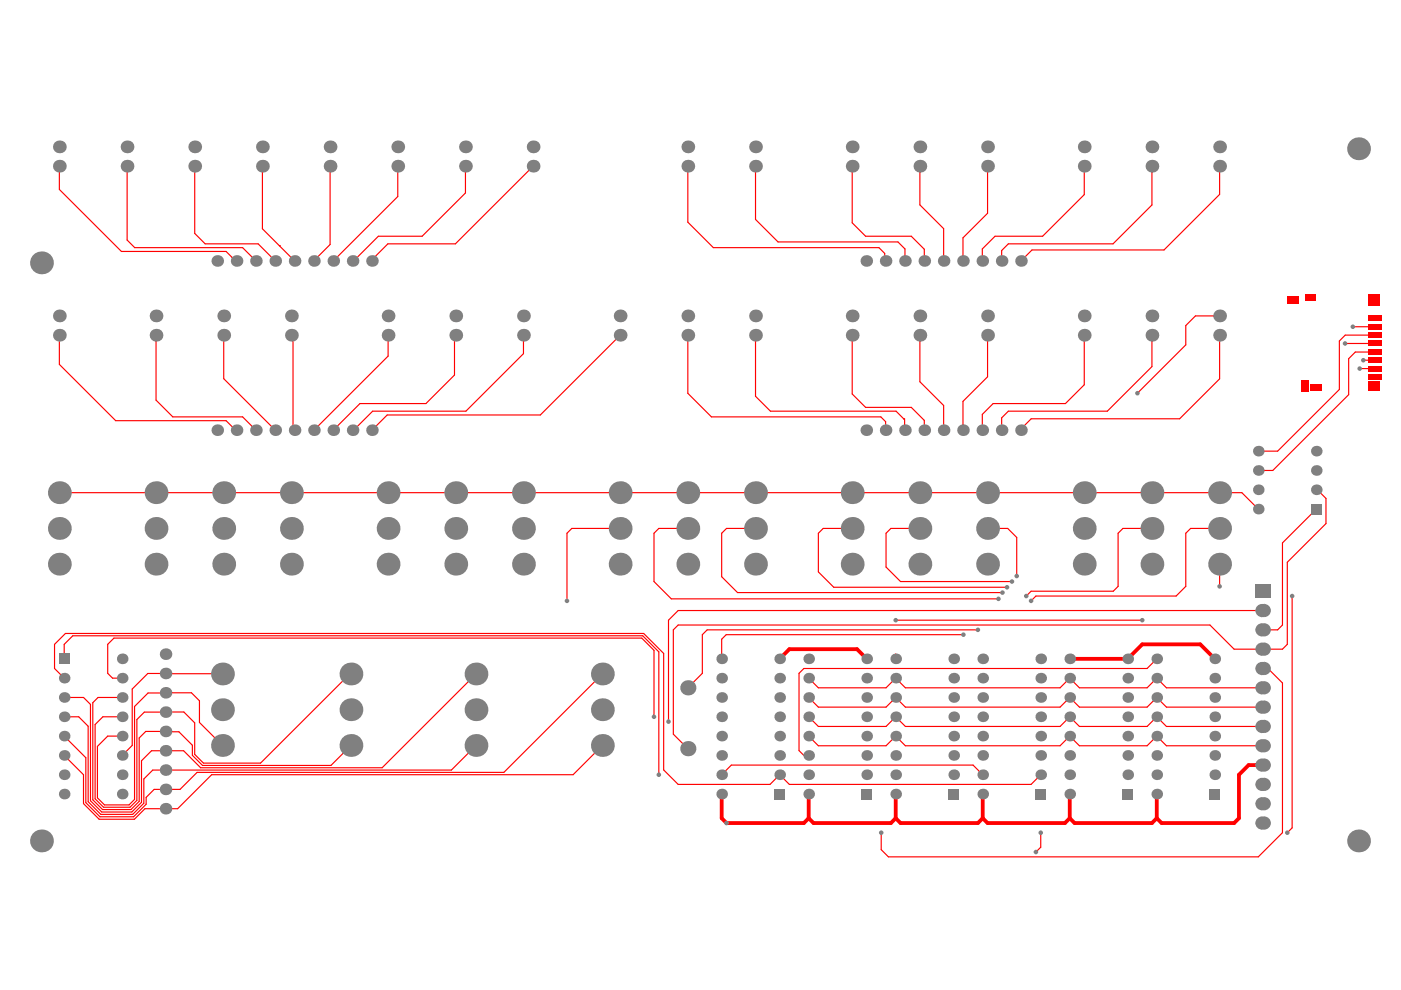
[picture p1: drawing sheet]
<svg xmlns="http://www.w3.org/2000/svg" width="297mm" height="210mm" viewBox="0 0 297 210" stroke-linecap="round" stroke-linejoin="round" font-family="sans-serif">
<g fill="none" stroke="#f00" stroke-width=".25">
<path d="M12.6 35.2v5l13.1 13.1h22.2l1.7 1.6M26.9 35.2l.1 .1M27 35.3v15.6l1.6 1.6h22.8l2.9 2.8M41.3 35.2v14.3l2.2 2.2h11.2l3.7 3.6M55.6 35.2v13.3l6.9 6.8M70 35.2v16.6l-3.4 3.5M84.3 35.2v6.5l-13.6 13.6M98.7 35.2v5.7l-9.2 9.2h-9.3l-5.2 5.2h-.2M113 35.2l-16.4 16.5h-14.4l-3.3 3.4v.2M145.8 35.2v11.9l5.4 5.4h35.1l1.3 1.2v1.4l.2 .2M160.2 35.2v11.3l4.8 4.8h25.4l1.5 1.5v2.5M180.7 35.2v12l2.8 2.9h9.7l2.8 2.7v2.5"/>
<path d="M195 35.2v8.2l5.1 5.1v6.8M209.4 35.2v10l-5.2 5.2v4.9M229.9 35.2v6.1l-8.8 8.8h-10.1l-2.7 2.7v2.5M244.2 35.2v8.3l-8.2 8.2h-22.2l-1.4 1.4v2.2M258.6 35.2v6l-11.8 11.8h-28l-2.3 2.3M59.2 52.1h.1M62.5 55.3h.1M12.6 71.1v6.2l11.9 11.9h23.4l2.1 2h.2M33.1 71.1v13.7l3.5 3.6h14.8l2.9 2.8M47.4 71.1v9.2l11 10.9M61.8 71.1l.3 .3v19.5l.4 .3M82.3 71.1v4.4l-15.7 15.7"/>
<path d="M96.6 71.1l-.2 .3v8.1l-6.1 6.1h-14l-5.6 5.6M111 71.1v3.9l-12.2 12.2h-19.8l-4 4h-.2M131.5 71.1l-16.9 16.9h-32.5l-3.2 3.2M145.8 71.1v12.3l5 5h36l1 1v1.8M160.2 71.1v12.9l3.1 3.2h26.7l1.8 1.8 .1 2.2M180.7 71.1v12.4l2.8 2.9h9.7l2.8 2.7v2.1M195 71.1v9.8l5.1 5.1v5.2M209.4 71.1v8.8l-5.2 5.2v6.1M229.9 71.1v10.5l-4 4h-15.3l-2.3 2.3v3.3M244.2 71.1v6.6l-9.4 9.5h-21l-1.4 1.4v2.6M258.6 71.1v9.2l-8.5 8.5h-31.5l-2.1 2.2v.2M258.6 67h-5.1l-2.1 2v4.1l-10.2 10.3"/>
<path d="M285.2 72.8h6.3M286.8 69.3h4.7M288.3 78.1h3.2M289 76.4h2.5M291.5 71.1h-6.3l-1.2 1.2v10.3l-13.1 13.1h-4.1M291.5 74.6h-4.1l-1.5 1.5v7.6l-16 16h-3.1M191.6 88.8h.1M12.6 104.5h250.7l3.5 3.4M131.5 112h-10.3l-1 1.1v14.3M145.8 112h-6.1l-1 1.1v10.2l3.6 3.7h69.4M160.2 112h-6.2l-1 1.1v9.2l3.4 3.3h56.1M180.7 112h-6.2l-1 1.1v8.2l3.3 3.2h36.7"/>
<path d="M195 112h-6.1l-1 1.1v7.1l3 3.1h23.7M209.4 112h4.3l1.9 1.9v8.2M244.2 112h-6.1l-1 1.1v11.2l-1.1 1.1h-17.4l-1 1M258.6 112h-6.2l-1 1.1v11.2l-2 2.1h-29.8l-1 1M258.6 119.6v4.7M279.1 103.8h.2l1.8 1.9v5.3l-8.2 8.2v17.4l-1 1h-10.2l-5.2-5.1h-112.7l-1 1v22.2l3 3M279.1 107.9l-7.2 7.2v17.4l-1 1h-3.1M13.6 139.7v-3.1l1.8-1.8h120.9l3.4 3.4v26.1M189.9 131.5h52.3M189.9 138.7v1M204.3 134.6h-50.3l-1 .9v4.2M207.3 133.5h-57.4l-1 1.1v8.2l-3.1 3"/>
<path d="M245.3 139.7l-2.1 2h-72.8l-1 1.1v16.3l1 1.1h1.1M267.8 129.4h-124l-2.1 2.1v21.5M274 126.4v49.1l-1.1 1.1M13.6 152h3.1l2 2v16l2.7 2.7h6.7l2.4-2.4v-5.1l1.9-1.9h63.3l5.2-5.2M13.6 143.8l-2-2.1v-5.1l2.3-2.3h122.6l4.2 4.2v24.7l3.1 3.1h19.5l2-2 2.1 2h51.2l2.1-2M25.9 147.9h-5.1l-1.1 1.1v20.6l2 2h6.1l1.7-1.7v-13.4l1.4-1.4 7 .1 2.9 2.8v2.1l2.1 2.2h27.3l4.2-4.2M25.9 156.1h-3.1l-2.1 2.1v11l1.5 1.5h5.2l1.1-1.2v-19.7l2.9-2.9h9.2l1.7 1.7v4.6l4.9 4.9M25.9 143.8h-2l-1.1-1v-6.2l1.4-1.3h111.9l2.6 2.6v14.1M47.2 142.9l-15.9-.1-3.3 3.3v11.9l-2.1 2.2M74.4 158.1h.1M74.4 142.9h-.2l-19 18.9h-12.1l-1.8-1.9v-6.6l-2.3-2.3h-8.4l-1.6 1.6v17.1l-1.4 1.5h-5.7l-1.7-1.8v-15.8l1.6-1.6h4.1M100.9 142.9l-19.9 19.9h-38.5l-3.6-3.6h-6.8l-2.1 2.1v8.8l-2.1 2.1h-6.3l-2.4-2.4v-20.5l-1.5-1.4h-4.1"/>
<path d="M127.7 158.1l-6.2 6.2h-76.6l-7.2 7.2h-7l-2.2 2.2h-7.5l-3.3-3.3v-6.1l-4.1-4.1M127.7 142.9l-20.9 20.9h-65l-3.6 3.6h-5.5l-1.7 1.7v1.4l-2.7 2.7h-7.1l-3-3v-9.5l-4.6-4.6M171.5 156.1l2 2h14.4l2-2 2.1 2h32.8l2-2 2.1 2h14.3l2.1-2 2 2h20.5M171.5 152l2 2h14.4l2-2 2.1 2h32.8l2-2 2.1 2h14.3l2.1-2 2 2h20.5M171.5 143.8l2 2h14.4l2-2 2.1 2h32.8l2-2 2.1 2h14.3l2.1-2 2 2h20.5M171.5 147.9l2 2h14.4l2-2 2.1 2h32.8l2-2 2.1 2h14.3l2.1-2 2 2h20.5M267.8 141.7h1l3.1 3.1v31.8l-5.1 5.1h-78.4l-1.6-1.6v-3.5M25.9 160.2h.1M153 164.3l2.1-2.1h51.2l2.1 2.1M220.7 176.6v3l-1.1 1"/>
</g>
<g fill="none" stroke="#f00" stroke-width=".81">
<path d="M165.3 139.7l2.1-2.1h14.3l2.1 2.1M226.8 139.7h12.3l3.1-3.1h12.3l3.1 3.1M153 168.4v5.1l1 1h16.4l1.1-1M171.5 173.5l1 1h16.4l1-1M171.5 168.4v5.1M189.9 173.5l1 1h16.4l1.1-1M189.9 168.4v5.1M208.4 173.5l1 1h16.4l1-1M208.4 168.4v5.1M226.8 173.5l1 1h16.4l1.1-1M226.8 168.4v5.1M245.3 168.4v5.1"/>
<path d="M267.8 162.2h-3.1l-2 2.1v9.2l-1 1h-15.4l-1-1"/>
</g>
<g fill="#808080">
<path d="M268.1 173.1v1.4zM268.1 173.1a1.39 1.39 0 0 1 1.3 1.4h-1.3z"/>
<path d="M266.2 174.5h1.4zM266.4 173.7l.7-.5 .5-.1v1.4h-1.4z"/>
<path d="M267.6 174.5v1.4zM266.2 174.5h1.4v1.4a1.39 1.39 0 0 1-1.4-1.4z"/>
<path d="M268.1 174.5h1.3zM268.1 174.5h1.3a1.39 1.39 0 0 1-1.3 1.4z"/>
<path d="M268.1 169v1.4zM268.1 169a1.39 1.39 0 0 1 1.3 1.4h-1.3z"/>
<path d="M266.2 170.4h1.4zM266.4 169.6l.7-.5 .5-.1v1.4h-1.4z"/>
<path d="M267.6 170.4v1.4zM266.2 170.4h1.4v1.4a1.39 1.39 0 0 1-1.4-1.4z"/>
<path d="M268.1 170.4h1.3zM268.1 170.4h1.3a1.39 1.39 0 0 1-1.3 1.4z"/>
<path d="M268.1 164.9v1.4zM268.1 164.9a1.39 1.39 0 0 1 1.3 1.4h-1.3z"/>
<path d="M266.2 166.3h1.4zM266.4 165.5l.7-.5 .5-.1v1.4h-1.4z"/>
<path d="M267.6 166.3v1.4zM266.2 166.3h1.4v1.4a1.39 1.39 0 0 1-1.4-1.4z"/>
<path d="M268.1 166.3h1.3zM268.1 166.3h1.3a1.39 1.39 0 0 1-1.3 1.4z"/>
<path d="M268.1 160.8v1.4zM268.1 160.8a1.39 1.39 0 0 1 1.3 1.4h-1.3z"/>
<path d="M266.2 162.2h1.4zM266.4 161.4l.7-.5 .5-.1v1.4h-1.4z"/>
<path d="M267.6 162.2v1.4zM266.2 162.2h1.4v1.4a1.39 1.39 0 0 1-1.4-1.4z"/>
<path d="M268.1 162.2h1.3zM268.1 162.2h1.3a1.39 1.39 0 0 1-1.3 1.4z"/>
<path d="M268.1 156.7v1.4zM268.1 156.7a1.39 1.39 0 0 1 1.3 1.4h-1.3z"/>
<path d="M266.2 158.1h1.4zM266.4 157.3l.7-.5 .5-.1v1.4h-1.4z"/>
<path d="M267.6 158.1v1.4zM266.2 158.1h1.4v1.4a1.39 1.39 0 0 1-1.4-1.4z"/>
<path d="M268.1 158.1h1.3zM268.1 158.1h1.3a1.39 1.39 0 0 1-1.3 1.4z"/>
<path d="M268.1 152.6v1.4zM268.1 152.6a1.39 1.39 0 0 1 1.3 1.4h-1.3z"/>
<path d="M266.2 154h1.4zM266.4 153.2l.7-.5 .5-.1v1.4h-1.4z"/>
<path d="M267.6 154v1.4zM266.2 154h1.4v1.4a1.39 1.39 0 0 1-1.4-1.4z"/>
<path d="M268.1 154h1.3zM268.1 154h1.3a1.39 1.39 0 0 1-1.3 1.4z"/>
<path d="M268.1 148.5v1.4zM268.1 148.5a1.39 1.39 0 0 1 1.3 1.4h-1.3z"/>
<path d="M266.2 149.9h1.4zM266.4 149.1l.7-.5 .5-.1v1.4h-1.4z"/>
<path d="M267.6 149.9v1.4zM266.2 149.9h1.4v1.4a1.39 1.39 0 0 1-1.4-1.4z"/>
<path d="M268.1 149.9h1.3zM268.1 149.9h1.3a1.39 1.39 0 0 1-1.3 1.4z"/>
<path d="M268.1 144.4v1.4zM268.1 144.4a1.39 1.39 0 0 1 1.3 1.4h-1.3z"/>
<path d="M266.2 145.8h1.4zM266.4 145l.7-.5 .5-.1v1.4h-1.4z"/>
<path d="M267.6 145.8v1.4zM266.2 145.8h1.4v1.4a1.39 1.39 0 0 1-1.4-1.4z"/>
<path d="M268.1 145.8h1.3zM268.1 145.8h1.3a1.39 1.39 0 0 1-1.3 1.4z"/>
<path d="M268.1 140.3v1.4zM268.1 140.3a1.39 1.39 0 0 1 1.3 1.4h-1.3z"/>
<path d="M266.2 141.7h1.4zM266.4 140.9l.7-.5 .5-.1v1.4h-1.4z"/>
<path d="M267.6 141.7v1.4zM266.2 141.7h1.4v1.4a1.39 1.39 0 0 1-1.4-1.4z"/>
<path d="M268.1 141.7h1.3zM268.1 141.7h1.3a1.39 1.39 0 0 1-1.3 1.4z"/>
<path d="M268.1 132.2v1.3zM268.1 132.2a1.39 1.39 0 0 1 1.3 1.3h-1.3z"/>
<path d="M266.2 133.5h1.4zM266.4 132.7l.7-.5h.5v1.3h-1.4z"/>
<path d="M267.6 133.5v1.4zM266.2 133.5h1.4v1.4a1.39 1.39 0 0 1-1.4-1.4z"/>
<path d="M268.1 133.5h1.3zM268.1 133.5h1.3a1.39 1.39 0 0 1-1.3 1.4z"/>
<path d="M268.1 128.1v1.3zM268.1 128.1a1.39 1.39 0 0 1 1.3 1.3h-1.3z"/>
<path d="M266.2 129.4h1.4zM266.4 128.6l.7-.5h.5v1.3h-1.4z"/>
<path d="M267.6 129.4v1.4zM266.2 129.4h1.4v1.4a1.39 1.39 0 0 1-1.4-1.4z"/>
<path d="M268.1 129.4h1.3zM268.1 129.4h1.3a1.39 1.39 0 0 1-1.3 1.4z"/>
<path d="M268.1 136.2v1.4zM268.1 136.2a1.39 1.39 0 0 1 1.3 1.4h-1.3z"/>
<path d="M266.2 137.6h1.4zM266.4 136.8l.7-.5 .5-.1v1.4h-1.4z"/>
<path d="M267.6 137.6v1.4zM266.2 137.6h1.4v1.4a1.39 1.39 0 0 1-1.4-1.4z"/>
<path d="M268.1 137.6h1.3zM268.1 137.6h1.3a1.39 1.39 0 0 1-1.3 1.4z"/>
<circle cx="288.3" cy="78.1" r=".48"/>
<circle cx="289" cy="76.4" r=".48"/>
<circle cx="285.2" cy="72.8" r=".48"/>
<circle cx="286.8" cy="69.3" r=".48"/>
<circle cx="218.6" cy="127.4" r=".48"/>
<circle cx="211.7" cy="127" r=".48"/>
<circle cx="215.6" cy="122.1" r=".48"/>
<circle cx="214.6" cy="123.3" r=".48"/>
<circle cx="213.5" cy="124.5" r=".48"/>
<circle cx="212.5" cy="125.6" r=".48"/>
<circle cx="207.3" cy="133.5" r=".48"/>
<circle cx="204.3" cy="134.6" r=".48"/>
<circle cx="217.6" cy="126.4" r=".48"/>
<circle cx="120.2" cy="127.4" r=".48"/>
<circle cx="138.7" cy="152" r=".48"/>
<circle cx="141.7" cy="153" r=".48"/>
<circle cx="272.9" cy="176.6" r=".48"/>
<circle cx="274" cy="126.4" r=".48"/>
<circle cx="220.7" cy="176.6" r=".48"/>
<circle cx="219.6" cy="180.6" r=".48"/>
<circle cx="139.7" cy="164.3" r=".48"/>
<circle cx="241.2" cy="83.4" r=".48"/>
<circle cx="242.2" cy="131.5" r=".48"/>
<circle cx="189.9" cy="131.5" r=".48"/>
<circle cx="258.6" cy="124.3" r=".48"/>
<circle cx="154" cy="174.5" r=".48"/>
<circle cx="186.8" cy="176.6" r=".48"/>
<circle cx="8.8" cy="178.3" r="2.42"/>
<circle cx="13.6" cy="168.4" r="1.13"/>
<circle cx="13.6" cy="164.3" r="1.13"/>
<circle cx="13.6" cy="160.2" r="1.13"/>
<circle cx="13.6" cy="156.1" r="1.13"/>
<circle cx="25.9" cy="160.2" r="1.13"/>
<circle cx="25.9" cy="164.3" r="1.13"/>
<circle cx="25.9" cy="168.4" r="1.13"/>
<circle cx="25.9" cy="156.1" r="1.13"/>
<circle cx="35.1" cy="171.5" r="1.23"/>
<circle cx="35.1" cy="159.2" r="1.23"/>
<circle cx="35.1" cy="163.3" r="1.23"/>
<circle cx="35.1" cy="167.4" r="1.23"/>
<circle cx="35.1" cy="155.1" r="1.23"/>
<circle cx="47.2" cy="158.1" r="2.42"/>
<circle cx="74.4" cy="158.1" r="2.42"/>
<circle cx="100.9" cy="158.1" r="2.42"/>
<circle cx="127.7" cy="158.1" r="2.42"/>
<circle cx="145.8" cy="158.7" r="1.61"/>
<circle cx="153" cy="164.3" r="1.13"/>
<circle cx="153" cy="168.4" r="1.13"/>
<circle cx="153" cy="160.2" r="1.13"/>
<circle cx="153" cy="156.1" r="1.13"/>
<circle cx="165.3" cy="160.2" r="1.13"/>
<circle cx="165.3" cy="156.1" r="1.13"/>
<circle cx="12.6" cy="119.6" r="2.42"/>
<circle cx="13.6" cy="152" r="1.13"/>
<circle cx="13.6" cy="143.8" r="1.13"/>
<circle cx="13.6" cy="147.9" r="1.13"/>
<circle cx="25.9" cy="152" r="1.13"/>
<circle cx="25.9" cy="147.9" r="1.13"/>
<circle cx="25.9" cy="143.8" r="1.13"/>
<circle cx="25.9" cy="139.7" r="1.13"/>
<circle cx="33.1" cy="119.6" r="2.42"/>
<circle cx="35.1" cy="151" r="1.23"/>
<circle cx="35.1" cy="138.7" r="1.23"/>
<circle cx="35.1" cy="146.9" r="1.23"/>
<circle cx="35.1" cy="142.8" r="1.23"/>
<circle cx="47.2" cy="150.5" r="2.42"/>
<circle cx="47.2" cy="142.9" r="2.42"/>
<circle cx="47.4" cy="119.6" r="2.42"/>
<circle cx="74.4" cy="150.5" r="2.42"/>
<circle cx="74.4" cy="142.9" r="2.42"/>
<circle cx="96.6" cy="119.6" r="2.42"/>
<circle cx="100.9" cy="150.5" r="2.42"/>
<circle cx="100.9" cy="142.9" r="2.42"/>
<circle cx="111" cy="119.6" r="2.42"/>
<circle cx="127.7" cy="150.5" r="2.42"/>
<circle cx="127.7" cy="142.9" r="2.42"/>
<circle cx="145.8" cy="145.8" r="1.61"/>
<circle cx="153" cy="152" r="1.13"/>
<circle cx="153" cy="147.9" r="1.13"/>
<circle cx="153" cy="139.7" r="1.13"/>
<circle cx="153" cy="143.8" r="1.13"/>
<circle cx="165.3" cy="164.3" r="1.13"/>
<circle cx="165.3" cy="152" r="1.13"/>
<circle cx="171.5" cy="168.4" r="1.13"/>
<circle cx="171.5" cy="164.3" r="1.13"/>
<circle cx="171.5" cy="160.2" r="1.13"/>
<circle cx="171.5" cy="156.1" r="1.13"/>
<circle cx="171.5" cy="152" r="1.13"/>
<circle cx="183.8" cy="164.3" r="1.13"/>
<circle cx="183.8" cy="160.2" r="1.13"/>
<circle cx="183.8" cy="156.1" r="1.13"/>
<circle cx="183.8" cy="152" r="1.13"/>
<circle cx="189.9" cy="168.4" r="1.13"/>
<circle cx="189.9" cy="164.3" r="1.13"/>
<circle cx="189.9" cy="160.2" r="1.13"/>
<circle cx="189.9" cy="156.1" r="1.13"/>
<circle cx="189.9" cy="152" r="1.13"/>
<circle cx="189.9" cy="147.9" r="1.13"/>
<circle cx="202.2" cy="164.3" r="1.13"/>
<circle cx="202.2" cy="160.2" r="1.13"/>
<circle cx="202.2" cy="156.1" r="1.13"/>
<circle cx="202.2" cy="152" r="1.13"/>
<circle cx="208.4" cy="168.4" r="1.13"/>
<circle cx="208.4" cy="164.3" r="1.13"/>
<circle cx="208.4" cy="160.2" r="1.13"/>
<circle cx="208.4" cy="156.1" r="1.13"/>
<circle cx="208.4" cy="152" r="1.13"/>
<circle cx="165.3" cy="147.9" r="1.13"/>
<circle cx="165.3" cy="143.8" r="1.13"/>
<circle cx="165.3" cy="139.7" r="1.13"/>
<circle cx="171.5" cy="147.9" r="1.13"/>
<circle cx="171.5" cy="143.8" r="1.13"/>
<circle cx="171.5" cy="139.7" r="1.13"/>
<circle cx="183.8" cy="147.9" r="1.13"/>
<circle cx="183.8" cy="143.8" r="1.13"/>
<circle cx="183.8" cy="139.7" r="1.13"/>
<circle cx="189.9" cy="143.8" r="1.13"/>
<circle cx="189.9" cy="139.7" r="1.13"/>
<circle cx="195" cy="119.6" r="2.42"/>
<circle cx="202.2" cy="147.9" r="1.13"/>
<circle cx="202.2" cy="143.8" r="1.13"/>
<circle cx="202.2" cy="139.7" r="1.13"/>
<circle cx="208.4" cy="147.9" r="1.13"/>
<circle cx="208.4" cy="143.8" r="1.13"/>
<circle cx="208.4" cy="139.7" r="1.13"/>
<circle cx="209.4" cy="119.6" r="2.42"/>
<circle cx="220.7" cy="147.9" r="1.13"/>
<circle cx="220.7" cy="143.8" r="1.13"/>
<circle cx="220.7" cy="139.7" r="1.13"/>
<circle cx="12.6" cy="71.1" r="1.35"/>
<circle cx="12.6" cy="112" r="2.42"/>
<circle cx="12.6" cy="104.5" r="2.42"/>
<circle cx="33.1" cy="104.5" r="2.42"/>
<circle cx="33.1" cy="112" r="2.42"/>
<circle cx="33.1" cy="71.1" r="1.35"/>
<circle cx="46.1" cy="91.2" r="1.23"/>
<circle cx="47.4" cy="112" r="2.42"/>
<circle cx="47.4" cy="71.1" r="1.35"/>
<circle cx="47.4" cy="104.5" r="2.42"/>
<circle cx="50.2" cy="91.2" r="1.23"/>
<circle cx="54.3" cy="91.2" r="1.23"/>
<circle cx="58.4" cy="91.2" r="1.23"/>
<circle cx="61.8" cy="119.6" r="2.42"/>
<circle cx="61.8" cy="112" r="2.42"/>
<circle cx="61.8" cy="71.1" r="1.35"/>
<circle cx="61.8" cy="104.5" r="2.42"/>
<circle cx="62.5" cy="91.2" r="1.23"/>
<circle cx="66.6" cy="91.2" r="1.23"/>
<circle cx="70.7" cy="91.2" r="1.23"/>
<circle cx="74.8" cy="91.2" r="1.23"/>
<circle cx="78.9" cy="91.2" r="1.23"/>
<circle cx="82.3" cy="112" r="2.42"/>
<circle cx="82.3" cy="71.1" r="1.35"/>
<circle cx="82.3" cy="104.5" r="2.42"/>
<circle cx="82.3" cy="119.6" r="2.42"/>
<circle cx="96.6" cy="112" r="2.42"/>
<circle cx="96.6" cy="104.5" r="2.42"/>
<circle cx="96.6" cy="71.1" r="1.35"/>
<circle cx="111" cy="71.1" r="1.35"/>
<circle cx="8.8" cy="55.7" r="2.42"/>
<circle cx="12.6" cy="67" r="1.35"/>
<circle cx="12.6" cy="31.1" r="1.35"/>
<circle cx="12.6" cy="35.2" r="1.35"/>
<circle cx="26.9" cy="35.2" r="1.35"/>
<circle cx="26.9" cy="31.1" r="1.35"/>
<circle cx="33.1" cy="67" r="1.35"/>
<circle cx="41.3" cy="35.2" r="1.35"/>
<circle cx="41.3" cy="31.1" r="1.35"/>
<circle cx="46.1" cy="55.3" r="1.23"/>
<circle cx="47.4" cy="67" r="1.35"/>
<circle cx="50.2" cy="55.3" r="1.23"/>
<circle cx="54.3" cy="55.3" r="1.23"/>
<circle cx="55.6" cy="35.2" r="1.35"/>
<circle cx="55.6" cy="31.1" r="1.35"/>
<circle cx="58.4" cy="55.3" r="1.23"/>
<circle cx="61.8" cy="67" r="1.35"/>
<circle cx="62.5" cy="55.3" r="1.23"/>
<circle cx="66.6" cy="55.3" r="1.23"/>
<circle cx="70" cy="31.1" r="1.35"/>
<circle cx="70" cy="35.2" r="1.35"/>
<circle cx="70.7" cy="55.3" r="1.23"/>
<circle cx="74.8" cy="55.3" r="1.23"/>
<circle cx="78.9" cy="55.3" r="1.23"/>
<circle cx="82.3" cy="67" r="1.35"/>
<circle cx="84.3" cy="31.1" r="1.35"/>
<circle cx="84.3" cy="35.2" r="1.35"/>
<circle cx="96.6" cy="67" r="1.35"/>
<circle cx="98.7" cy="35.2" r="1.35"/>
<circle cx="98.7" cy="31.1" r="1.35"/>
<circle cx="111" cy="112" r="2.42"/>
<circle cx="111" cy="104.5" r="2.42"/>
<circle cx="131.5" cy="119.6" r="2.42"/>
<circle cx="131.5" cy="104.5" r="2.42"/>
<circle cx="131.5" cy="112" r="2.42"/>
<circle cx="131.5" cy="71.1" r="1.35"/>
<circle cx="145.8" cy="112" r="2.42"/>
<circle cx="145.8" cy="119.6" r="2.42"/>
<circle cx="145.8" cy="104.5" r="2.42"/>
<circle cx="145.8" cy="71.1" r="1.35"/>
<circle cx="160.2" cy="112" r="2.42"/>
<circle cx="160.2" cy="104.5" r="2.42"/>
<circle cx="160.2" cy="119.6" r="2.42"/>
<circle cx="180.7" cy="119.6" r="2.42"/>
<circle cx="180.7" cy="104.5" r="2.42"/>
<circle cx="180.7" cy="112" r="2.42"/>
<circle cx="180.7" cy="71.1" r="1.35"/>
<circle cx="183.7" cy="91.2" r="1.23"/>
<circle cx="187.8" cy="91.2" r="1.23"/>
<circle cx="191.9" cy="91.2" r="1.23"/>
<circle cx="195" cy="104.5" r="2.42"/>
<circle cx="195" cy="112" r="2.42"/>
<circle cx="195" cy="71.1" r="1.35"/>
<circle cx="196" cy="91.2" r="1.23"/>
<circle cx="200.1" cy="91.2" r="1.23"/>
<circle cx="204.2" cy="91.2" r="1.23"/>
<circle cx="208.3" cy="91.2" r="1.23"/>
<circle cx="209.4" cy="112" r="2.42"/>
<circle cx="209.4" cy="104.5" r="2.42"/>
<circle cx="212.4" cy="91.2" r="1.23"/>
<circle cx="216.5" cy="91.2" r="1.23"/>
<circle cx="111" cy="67" r="1.35"/>
<circle cx="113" cy="35.2" r="1.35"/>
<circle cx="113" cy="31.1" r="1.35"/>
<circle cx="131.5" cy="67" r="1.35"/>
<circle cx="145.8" cy="67" r="1.35"/>
<circle cx="145.8" cy="35.2" r="1.35"/>
<circle cx="145.8" cy="31.1" r="1.35"/>
<circle cx="160.2" cy="71.1" r="1.35"/>
<circle cx="160.2" cy="67" r="1.35"/>
<circle cx="160.2" cy="35.2" r="1.35"/>
<circle cx="160.2" cy="31.1" r="1.35"/>
<circle cx="180.7" cy="67" r="1.35"/>
<circle cx="180.7" cy="31.1" r="1.35"/>
<circle cx="180.7" cy="35.2" r="1.35"/>
<circle cx="183.7" cy="55.3" r="1.23"/>
<circle cx="187.8" cy="55.3" r="1.23"/>
<circle cx="191.9" cy="55.3" r="1.23"/>
<circle cx="195" cy="67" r="1.35"/>
<circle cx="195" cy="35.2" r="1.35"/>
<circle cx="195" cy="31.1" r="1.35"/>
<circle cx="196" cy="55.3" r="1.23"/>
<circle cx="200.1" cy="55.3" r="1.23"/>
<circle cx="204.2" cy="55.3" r="1.23"/>
<circle cx="208.3" cy="55.3" r="1.23"/>
<circle cx="209.4" cy="71.1" r="1.35"/>
<circle cx="209.4" cy="67" r="1.35"/>
<circle cx="209.4" cy="35.2" r="1.35"/>
<circle cx="209.4" cy="31.1" r="1.35"/>
<circle cx="212.4" cy="55.3" r="1.23"/>
<circle cx="216.5" cy="55.3" r="1.23"/>
<circle cx="220.7" cy="164.3" r="1.13"/>
<circle cx="220.7" cy="160.2" r="1.13"/>
<circle cx="220.7" cy="152" r="1.13"/>
<circle cx="220.7" cy="156.1" r="1.13"/>
<circle cx="226.8" cy="160.2" r="1.13"/>
<circle cx="226.8" cy="147.9" r="1.13"/>
<circle cx="226.8" cy="152" r="1.13"/>
<circle cx="226.8" cy="156.1" r="1.13"/>
<circle cx="226.8" cy="164.3" r="1.13"/>
<circle cx="226.8" cy="168.4" r="1.13"/>
<circle cx="226.8" cy="143.8" r="1.13"/>
<circle cx="239.1" cy="152" r="1.13"/>
<circle cx="239.1" cy="164.3" r="1.13"/>
<circle cx="239.1" cy="160.2" r="1.13"/>
<circle cx="288" cy="178.3" r="2.42"/>
<circle cx="245.3" cy="168.4" r="1.13"/>
<circle cx="245.3" cy="164.3" r="1.13"/>
<circle cx="257.6" cy="164.3" r="1.13"/>
<circle cx="245.3" cy="160.2" r="1.13"/>
<circle cx="257.6" cy="160.2" r="1.13"/>
<circle cx="239.1" cy="156.1" r="1.13"/>
<circle cx="245.3" cy="156.1" r="1.13"/>
<circle cx="257.6" cy="156.1" r="1.13"/>
<circle cx="245.3" cy="152" r="1.13"/>
<circle cx="257.6" cy="152" r="1.13"/>
<circle cx="239.1" cy="147.9" r="1.13"/>
<circle cx="245.3" cy="147.9" r="1.13"/>
<circle cx="257.6" cy="147.9" r="1.13"/>
<circle cx="239.1" cy="143.8" r="1.13"/>
<circle cx="245.3" cy="143.8" r="1.13"/>
<circle cx="257.6" cy="143.8" r="1.13"/>
<circle cx="245.3" cy="139.7" r="1.13"/>
<circle cx="257.6" cy="139.7" r="1.13"/>
<circle cx="239.1" cy="139.7" r="1.13"/>
<circle cx="226.8" cy="139.7" r="1.13"/>
<circle cx="229.9" cy="119.6" r="2.42"/>
<circle cx="244.2" cy="119.6" r="2.42"/>
<circle cx="258.6" cy="119.6" r="2.42"/>
<circle cx="229.9" cy="112" r="2.42"/>
<circle cx="244.2" cy="112" r="2.42"/>
<circle cx="258.6" cy="112" r="2.42"/>
<circle cx="266.8" cy="107.9" r="1.13"/>
<circle cx="229.9" cy="104.5" r="2.42"/>
<circle cx="244.2" cy="104.5" r="2.42"/>
<circle cx="258.6" cy="104.5" r="2.42"/>
<circle cx="266.8" cy="103.8" r="1.13"/>
<circle cx="266.8" cy="99.7" r="1.13"/>
<circle cx="266.8" cy="95.7" r="1.13"/>
<circle cx="229.9" cy="71.1" r="1.35"/>
<circle cx="244.2" cy="71.1" r="1.35"/>
<circle cx="258.6" cy="71.1" r="1.35"/>
<circle cx="229.9" cy="67" r="1.35"/>
<circle cx="244.2" cy="67" r="1.35"/>
<circle cx="258.6" cy="67" r="1.35"/>
<circle cx="229.9" cy="35.2" r="1.35"/>
<circle cx="244.2" cy="35.2" r="1.35"/>
<circle cx="258.6" cy="35.2" r="1.35"/>
<circle cx="229.9" cy="31.1" r="1.35"/>
<circle cx="244.2" cy="31.1" r="1.35"/>
<circle cx="258.6" cy="31.1" r="1.35"/>
<circle cx="279.1" cy="103.8" r="1.13"/>
<circle cx="279.1" cy="99.7" r="1.13"/>
<circle cx="279.1" cy="95.7" r="1.13"/>
<circle cx="288" cy="31.5" r="2.42"/>
</g>
<g fill="#808080">
<path d="M12.5 138.6h2.2v2.2h-2.2z" fill-rule="evenodd"/>
<path d="M164.2 167.2h2.2v2.3h-2.2z" fill-rule="evenodd"/>
<path d="M182.6 167.2h2.3v2.3h-2.3z" fill-rule="evenodd"/>
<path d="M201.1 167.2h2.2v2.3h-2.2z" fill-rule="evenodd"/>
<path d="M219.5 167.2h2.3v2.3h-2.3z" fill-rule="evenodd"/>
<path d="M238 167.2h2.2v2.3h-2.2z" fill-rule="evenodd"/>
<path d="M266.2 174.5l1.4-1.4h.5l1.3 1.4-1.3 1.4h-.5z" fill-rule="evenodd"/>
<path d="M266.2 170.4l1.4-1.4h.5l1.3 1.4-1.3 1.4h-.5z" fill-rule="evenodd"/>
<path d="M256.4 167.2h2.3v2.3h-2.3z" fill-rule="evenodd"/>
<path d="M266.2 166.3l1.4-1.4h.5l1.3 1.4-1.3 1.4h-.5z" fill-rule="evenodd"/>
<path d="M266.2 162.2l1.4-1.4h.5l1.3 1.4-1.3 1.4h-.5z" fill-rule="evenodd"/>
<path d="M266.2 158.1l1.4-1.4h.5l1.3 1.4-1.3 1.4h-.5z" fill-rule="evenodd"/>
<path d="M266.2 154l1.4-1.4h.5l1.3 1.4-1.3 1.4h-.5z" fill-rule="evenodd"/>
<path d="M266.2 149.9l1.4-1.4h.5l1.3 1.4-1.3 1.4h-.5z" fill-rule="evenodd"/>
<path d="M266.2 145.8l1.4-1.4h.5l1.3 1.4-1.3 1.4h-.5z" fill-rule="evenodd"/>
<path d="M266.2 141.7l1.4-1.4h.5l1.3 1.4-1.3 1.4h-.5z" fill-rule="evenodd"/>
<path d="M266.2 133.5l1.4-1.3h.5l1.3 1.3-1.3 1.4h-.5z" fill-rule="evenodd"/>
<path d="M266.2 129.4l1.4-1.3h.5l1.3 1.3-1.3 1.4h-.5z" fill-rule="evenodd"/>
<path d="M266.2 137.6l1.4-1.4h.5l1.3 1.4-1.3 1.4h-.5z" fill-rule="evenodd"/>
<path d="M266.2 124h3.2v2.7h-3.2z" fill-rule="evenodd"/>
<path d="M278 106.8h2.2v2.3h-2.2z" fill-rule="evenodd"/>
</g>
<g fill="#f00">
<path d="M277.8 81.6h2.4v1.3h-2.4z" fill-rule="evenodd"/>
<path d="M276.8 62.4h2.3v1.3h-2.3z" fill-rule="evenodd"/>
<path d="M290.1 80.8h2.4v2.1h-2.4z" fill-rule="evenodd"/>
<path d="M290.1 62.3h2.4v2.5h-2.4z" fill-rule="evenodd"/>
<path d="M275.8 80.6h1.6v2.3h-1.6z" fill-rule="evenodd"/>
<path d="M272.8 62.9h2.5v1.6h-2.5z" fill-rule="evenodd"/>
<path d="M290.1 79.4h2.8v1.1h-2.8z" fill-rule="evenodd"/>
<path d="M290.1 77.6h2.8v1.1h-2.8z" fill-rule="evenodd"/>
<path d="M290.1 75.8h2.8v1.1h-2.8z" fill-rule="evenodd"/>
<path d="M290.1 74h2.8v1.2h-2.8z" fill-rule="evenodd"/>
<path d="M290.1 72.3h2.8v1.1h-2.8z" fill-rule="evenodd"/>
<path d="M290.1 70.5h2.8v1.1h-2.8z" fill-rule="evenodd"/>
<path d="M290.1 68.7h2.8v1.1h-2.8z" fill-rule="evenodd"/>
<path d="M290.1 66.9h2.8v1.2h-2.8z" fill-rule="evenodd"/>
</g>
</svg>
